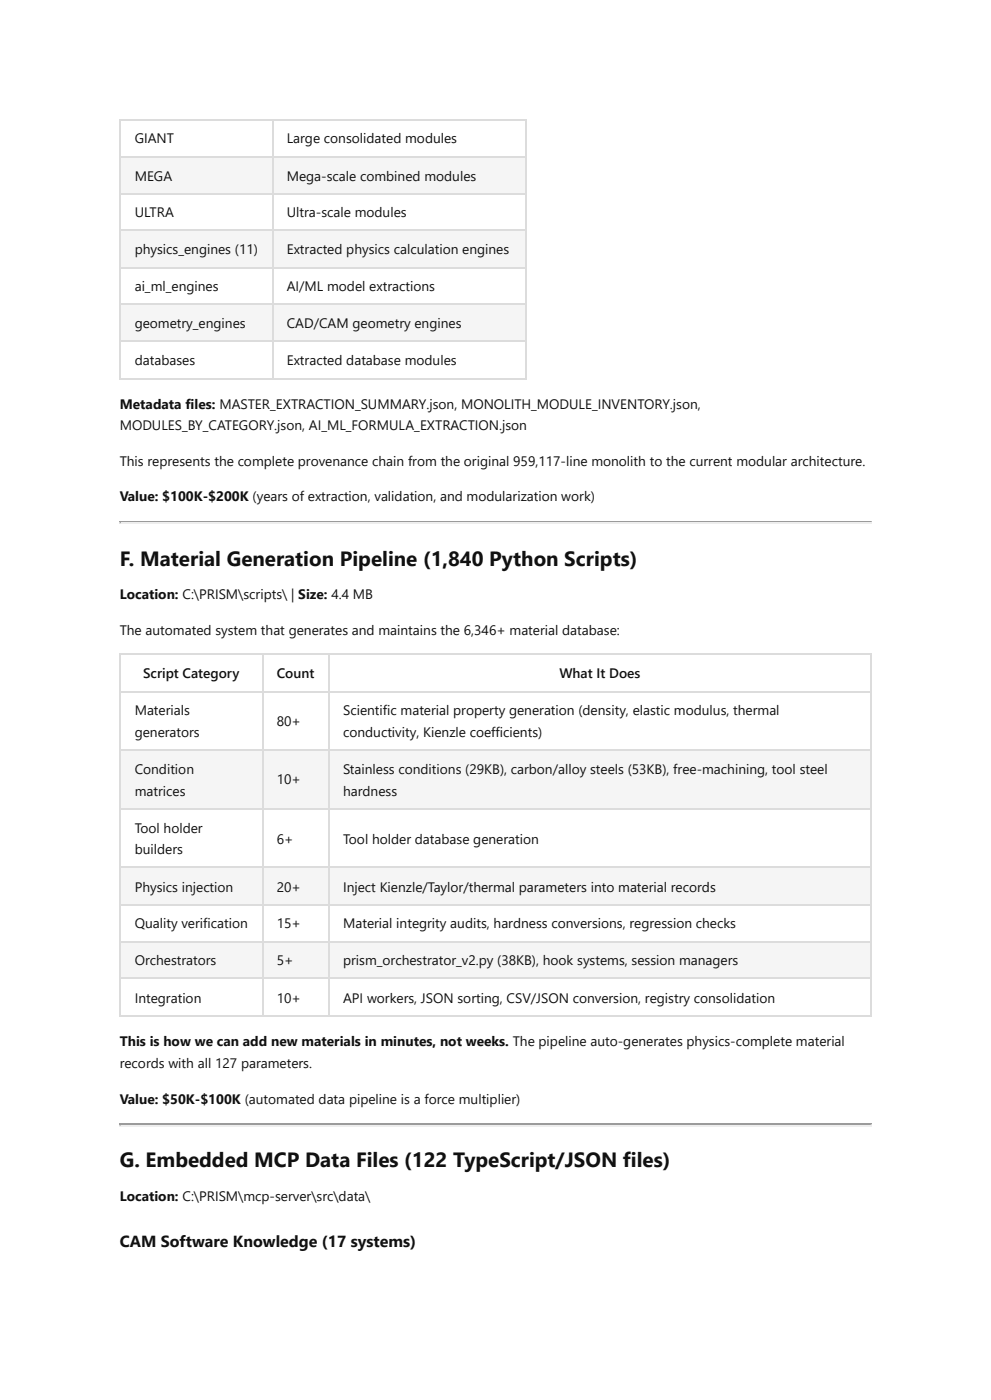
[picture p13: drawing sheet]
<svg xmlns="http://www.w3.org/2000/svg" width="210mm" height="297mm" viewBox="0 0 210 297" stroke-linecap="round" stroke-linejoin="round" font-family="sans-serif">
<defs><g id="words">
<g font-size="4.4" fill="#111">
<text x="25.4" y="120.1">F. Material Generation Pipeline (1,840 Python Scripts)</text>
<text x="25.4" y="247.7">G. Embedded MCP Data Files (122 TypeScript/JSON files)</text>
</g>
<text font-size="3.4" fill="#111" x="25.4" y="264.6">CAM Software Knowledge (17 systems)</text>
<g font-size="2.9" fill="#111">
<text x="28.6" y="30.4">GIANT</text>
<text x="60.8" y="30.4">Large consolidated modules</text>
<text x="28.6" y="38.4">MEGA</text>
<text x="60.8" y="38.4">Mega-scale combined modules</text>
<text x="28.6" y="46">ULTRA</text>
<text x="60.8" y="46">Ultra-scale modules</text>
<text x="28.6" y="54">physics_engines (11)</text>
<text x="60.8" y="54">Extracted physics calculation engines</text>
<text x="28.6" y="61.6">ai_ml_engines</text>
<text x="60.8" y="61.6">AI/ML model extractions</text>
<text x="28.6" y="69.6">geometry_engines</text>
<text x="60.8" y="69.6">CAD/CAM geometry engines</text>
<text x="28.6" y="77.5">databases</text>
<text x="60.8" y="77.5">Extracted database modules</text>
<text x="25.4" y="86.8">Metadata files: MASTER_EXTRACTION_SUMMARY.json, MONOLITH_MODULE_INVENTORY.json,</text>
<text x="25.4" y="91.3">MODULES_BY_CATEGORY.json, AI_ML_FORMULA_EXTRACTION.json</text>
<text x="25.4" y="99">This represents the complete provenance chain from the original 959,117-line monolith to the current modular architecture.</text>
<text x="25.4" y="106.4">Value: $100K-$200K (years of extraction, validation, and modularization work)</text>
<text x="25.4" y="127">Location: C:\PRISM\scripts\ | Size: 4.4 MB</text>
<text x="25.4" y="134.7">The automated system that generates and maintains the 6,346+ material database:</text>
<text x="30.4" y="143.9">Script Category</text>
<text x="58.7" y="143.9">Count</text>
<text x="118.7" y="143.9">What It Does</text>
<text x="28.6" y="151.6">Materials</text>
<text x="58.7" y="154">80+</text>
<text x="72.8" y="151.6">Scientific material property generation (density, elastic modulus, thermal</text>
<text x="28.6" y="156.4">generators</text>
<text x="72.8" y="156.4">conductivity, Kienzle coefficients)</text>
<text x="28.6" y="164.3">Condition</text>
<text x="58.7" y="166.4">10+</text>
<text x="72.8" y="164.3">Stainless conditions (29KB), carbon/alloy steels (53KB), free-machining, tool steel</text>
<text x="28.6" y="168.8">matrices</text>
<text x="72.8" y="168.8">hardness</text>
<text x="28.6" y="176.7">Tool holder</text>
<text x="58.7" y="179.1">6+</text>
<text x="72.8" y="179.1">Tool holder database generation</text>
<text x="28.6" y="181.2">builders</text>
<text x="28.6" y="189.2">Physics injection</text>
<text x="58.7" y="189.2">20+</text>
<text x="72.8" y="189.2">Inject Kienzle/Taylor/thermal parameters into material records</text>
<text x="28.6" y="196.9">Quality verification</text>
<text x="58.7" y="196.9">15+</text>
<text x="72.8" y="196.9">Material integrity audits, hardness conversions, regression checks</text>
<text x="28.6" y="204.8">Orchestrators</text>
<text x="58.7" y="204.8">5+</text>
<text x="72.8" y="204.8">prism_orchestrator_v2.py (38KB), hook systems, session managers</text>
<text x="28.6" y="212.7">Integration</text>
<text x="58.7" y="212.7">10+</text>
<text x="72.8" y="212.7">API workers, JSON sorting, CSV/JSON conversion, registry consolidation</text>
<text x="25.4" y="222">This is how we can add new materials in minutes, not weeks. The pipeline auto-generates physics-complete material</text>
<text x="25.4" y="226.5">records with all 127 parameters.</text>
<text x="25.4" y="234.2">Value: $50K-$100K (automated data pipeline is a force multiplier)</text>
<text x="25.4" y="254.8">Location: C:\PRISM\mcp-server\src\data\</text>
</g>
</g></defs>
<g fill="#f5f5f5">
<path d="M25.7 33.3h32v7.7h-32z"/>
<path d="M57.7 33.3h54v7.7h-54z"/>
</g>
<g fill="#fff">
<path d="M25.7 41h32v7.9h-32z"/>
<path d="M57.7 41h54v7.9h-54z"/>
</g>
<g fill="#f5f5f5">
<path d="M25.7 48.9h32v7.7h-32z"/>
<path d="M57.7 48.9h54v7.7h-54z"/>
</g>
<g fill="#fff">
<path d="M25.7 56.6h32v8h-32z"/>
<path d="M57.7 56.6h54v8h-54z"/>
</g>
<g fill="#f5f5f5">
<path d="M25.7 64.6h32v7.9h-32z"/>
<path d="M57.7 64.6h54v7.9h-54z"/>
</g>
<g fill="#fff">
<path d="M25.7 72.5h32v7.7h-32z"/>
<path d="M57.7 72.5h54v7.7h-54z"/>
</g>
<path d="M25.4 25.5h86.3M25.4 33.2h86.3M25.5 25.4v55M57.8 25.4v55M111.5 25.4v55M25.4 41.1h86.3M25.4 48.8h86.3M25.4 56.8h86.3M25.4 64.4h86.3M25.4 72.4h86.3M25.4 80.3h86.3" fill="none" stroke="#dcdcdc" stroke-width=".26"/>
<path d="M25.4 110.7h159.5" fill="none" stroke="#9a9a9a" stroke-width=".26"/>
<path d="M25.4 111h159.5" fill="none" stroke="#eee" stroke-width=".26"/>
<path d="M184.9 110.6v.5h-.2z" fill="#eee"/>
<path d="M25.4 110.6h.3v.3l-.3 .2z" fill="#9a9a9a"/>
<g fill="#fff">
<path d="M25.7 138.9h29.9v7.7h-29.9z"/>
<path d="M55.6 138.9h14.2v7.7h-14.2z"/>
<path d="M69.8 138.9h115.1v7.7h-115.1z"/>
<path d="M25.7 146.6h29.9v12.7h-29.9z"/>
<path d="M55.6 146.6h14.2v12.7h-14.2z"/>
<path d="M69.8 146.6h115.1v12.7h-115.1z"/>
</g>
<g fill="#f5f5f5">
<path d="M25.7 159.3h29.9v12.4h-29.9z"/>
<path d="M55.6 159.3h14.2v12.4h-14.2z"/>
<path d="M69.8 159.3h115.1v12.4h-115.1z"/>
</g>
<g fill="#fff">
<path d="M25.7 171.7h29.9v12.5h-29.9z"/>
<path d="M55.6 171.7h14.2v12.5h-14.2z"/>
<path d="M69.8 171.7h115.1v12.5h-115.1z"/>
</g>
<g fill="#f5f5f5">
<path d="M25.7 184.2h29.9v7.6h-29.9z"/>
<path d="M55.6 184.2h14.2v7.6h-14.2z"/>
<path d="M69.8 184.2h115.1v7.6h-115.1z"/>
</g>
<g fill="#fff">
<path d="M25.7 191.8h29.9v8h-29.9z"/>
<path d="M55.6 191.8h14.2v8h-14.2z"/>
<path d="M69.8 191.8h115.1v8h-115.1z"/>
</g>
<g fill="#f5f5f5">
<path d="M25.7 199.8h29.9v7.9h-29.9z"/>
<path d="M55.6 199.8h14.2v7.9h-14.2z"/>
<path d="M69.8 199.8h115.1v7.9h-115.1z"/>
</g>
<g fill="#fff">
<path d="M25.7 207.7h29.9v7.7h-29.9z"/>
<path d="M55.6 207.7h14.2v7.7h-14.2z"/>
<path d="M69.8 207.7h115.1v7.7h-115.1z"/>
</g>
<path d="M25.4 138.8h159.5M25.5 138.6v77M55.7 138.6v77M69.7 138.6v77M25.4 146.7h159.5M25.4 159.1h159.5M25.4 171.6h159.5M25.4 184h159.5M25.4 192h159.5M25.4 199.9h159.5M25.4 207.6h159.5M25.4 215.5h159.5" fill="none" stroke="#dcdcdc" stroke-width=".26"/>
<path d="M184.8 138.6v77" fill="none" stroke="#dcdcdc" stroke-width=".23"/>
<path d="M25.4 238.5h159.5" fill="none" stroke="#9a9a9a" stroke-width=".26"/>
<path d="M25.4 238.8h159.5" fill="none" stroke="#eee" stroke-width=".26"/>
<path d="M184.9 238.4v.5h-.2z" fill="#eee"/>
<path d="M25.4 238.4h.3v.3l-.3 .2z" fill="#9a9a9a"/>
<use href="#words"/>
</svg>
